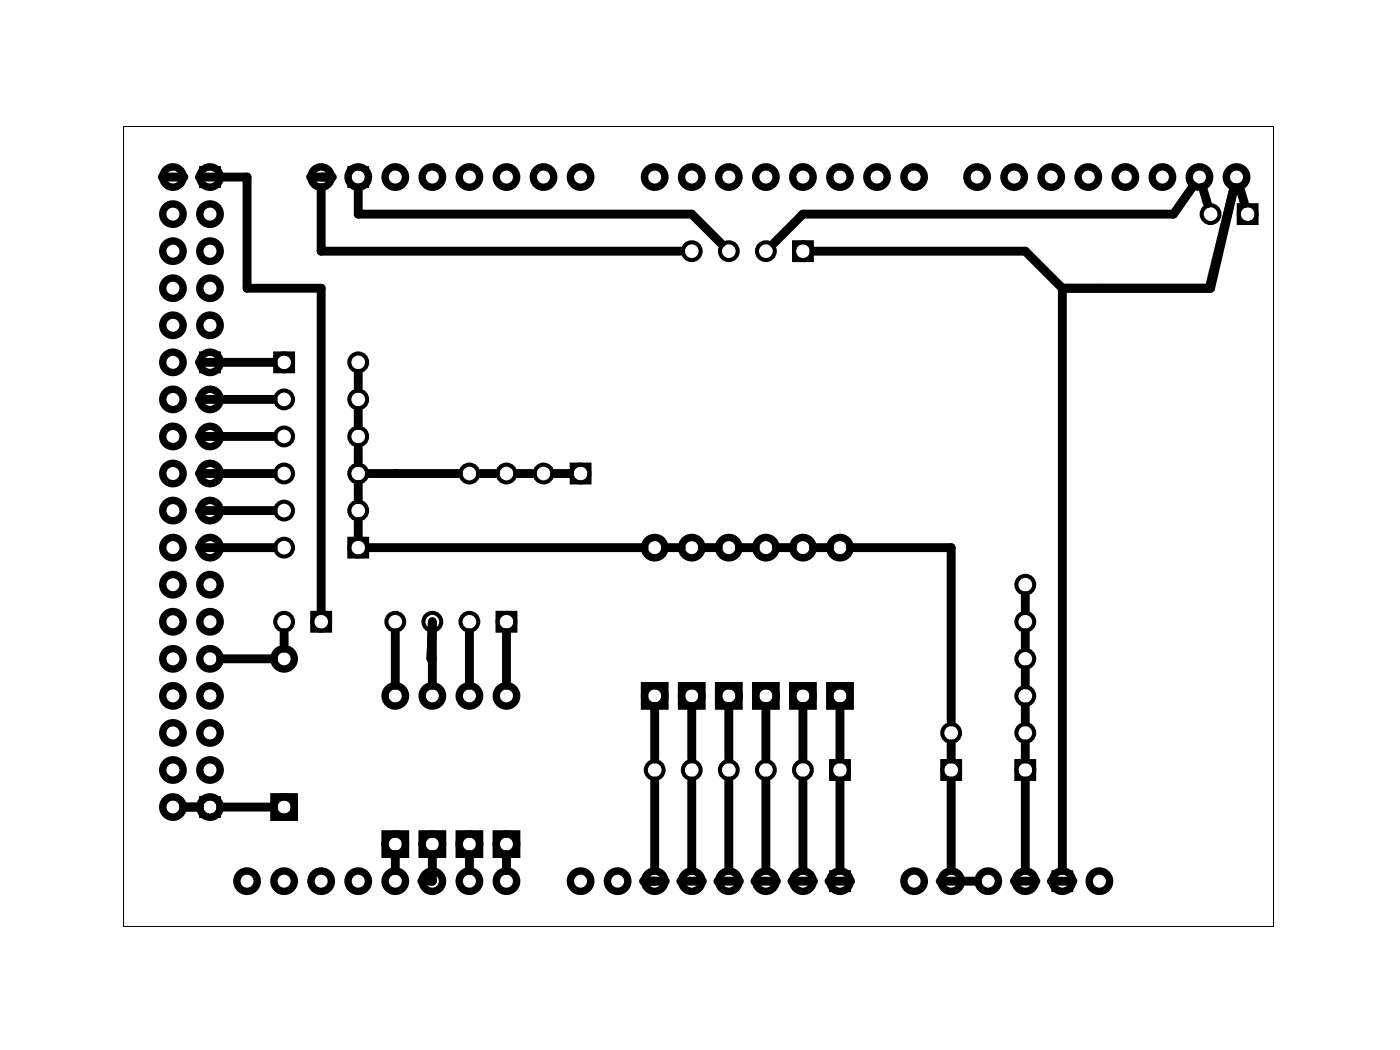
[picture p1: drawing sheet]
<svg xmlns="http://www.w3.org/2000/svg" width="96mm" height="72mm" viewBox="0 0 96 72" stroke-linecap="round" stroke-linejoin="round" font-family="sans-serif">
<path d="M8.5 8.7h78.8v54.8h-78.8z" fill="none" stroke="#000" stroke-width=".07"/>
<g fill="none" stroke="#000" stroke-width=".51">
<path d="M18.8 54.6h1.4v1.4h-1.4zM26.4 57.2h1.4v1.4h-1.4zM28.9 57.2h1.4v1.4h-1.4zM31.5 57.2h1.4v1.4h-1.4zM34 57.2h1.4v1.4h-1.4zM44.2 47h1.4v1.4h-1.4zM46.7 47h1.4v1.4h-1.4zM49.3 47h1.4v1.4h-1.4zM51.8 47h1.4v1.4h-1.4zM54.3 47h1.4v1.4h-1.4zM56.9 47h1.4v1.4h-1.4z"/>
<circle cx="11.9" cy="14.7" r=".7"/>
<circle cx="11.9" cy="12.1" r=".7"/>
<circle cx="11.9" cy="19.8" r=".7"/>
<circle cx="11.9" cy="17.2" r=".7"/>
<circle cx="14.4" cy="14.7" r=".7"/>
<circle cx="14.4" cy="12.1" r=".7"/>
<circle cx="14.4" cy="19.8" r=".7"/>
<circle cx="14.4" cy="17.2" r=".7"/>
<circle cx="22" cy="12.1" r=".7"/>
<circle cx="24.6" cy="12.1" r=".7"/>
<circle cx="27.1" cy="12.1" r=".7"/>
<circle cx="29.6" cy="12.1" r=".7"/>
<circle cx="32.2" cy="12.1" r=".7"/>
<circle cx="34.7" cy="12.1" r=".7"/>
<circle cx="37.3" cy="12.1" r=".7"/>
<circle cx="39.8" cy="12.1" r=".7"/>
<circle cx="44.9" cy="12.1" r=".7"/>
<circle cx="47.4" cy="12.1" r=".7"/>
<circle cx="50" cy="12.1" r=".7"/>
<circle cx="52.5" cy="12.1" r=".7"/>
<circle cx="55" cy="12.1" r=".7"/>
<circle cx="57.6" cy="12.1" r=".7"/>
<circle cx="60.1" cy="12.1" r=".7"/>
<circle cx="62.7" cy="12.1" r=".7"/>
<circle cx="67" cy="12.1" r=".7"/>
<circle cx="69.5" cy="12.1" r=".7"/>
<circle cx="72.1" cy="12.1" r=".7"/>
<circle cx="74.6" cy="12.1" r=".7"/>
<circle cx="77.1" cy="12.1" r=".7"/>
<circle cx="79.7" cy="12.1" r=".7"/>
<circle cx="82.2" cy="12.1" r=".7"/>
<circle cx="84.8" cy="12.1" r=".7"/>
<circle cx="11.9" cy="27.4" r=".7"/>
<circle cx="11.9" cy="29.9" r=".7"/>
<circle cx="11.9" cy="24.8" r=".7"/>
<circle cx="11.9" cy="32.5" r=".7"/>
<circle cx="11.9" cy="37.5" r=".7"/>
<circle cx="11.9" cy="35" r=".7"/>
<circle cx="11.9" cy="22.3" r=".7"/>
<circle cx="14.4" cy="27.4" r=".7"/>
<circle cx="14.4" cy="24.8" r=".7"/>
<circle cx="14.4" cy="29.9" r=".7"/>
<circle cx="14.4" cy="32.5" r=".7"/>
<circle cx="14.4" cy="37.5" r=".7"/>
<circle cx="14.4" cy="35" r=".7"/>
<circle cx="14.4" cy="22.3" r=".7"/>
<circle cx="44.9" cy="37.5" r=".7"/>
<circle cx="47.4" cy="37.5" r=".7"/>
<circle cx="50" cy="37.5" r=".7"/>
<circle cx="52.5" cy="37.5" r=".7"/>
<circle cx="55" cy="37.5" r=".7"/>
<circle cx="57.6" cy="37.5" r=".7"/>
<circle cx="11.9" cy="55.3" r=".7"/>
<circle cx="11.9" cy="45.2" r=".7"/>
<circle cx="11.9" cy="42.6" r=".7"/>
<circle cx="11.9" cy="50.2" r=".7"/>
<circle cx="11.9" cy="52.8" r=".7"/>
<circle cx="11.9" cy="40.1" r=".7"/>
<circle cx="11.9" cy="47.7" r=".7"/>
<circle cx="14.4" cy="55.3" r=".7"/>
<circle cx="14.4" cy="45.2" r=".7"/>
<circle cx="14.4" cy="52.8" r=".7"/>
<circle cx="14.4" cy="42.6" r=".7"/>
<circle cx="14.4" cy="50.2" r=".7"/>
<circle cx="14.4" cy="47.7" r=".7"/>
<circle cx="14.4" cy="40.1" r=".7"/>
<circle cx="19.5" cy="55.3" r=".7"/>
<circle cx="19.5" cy="45.2" r=".7"/>
<circle cx="27.1" cy="57.9" r=".7"/>
<circle cx="27.1" cy="47.7" r=".7"/>
<circle cx="29.6" cy="57.9" r=".7"/>
<circle cx="29.6" cy="47.7" r=".7"/>
<circle cx="32.2" cy="57.9" r=".7"/>
<circle cx="32.2" cy="47.7" r=".7"/>
<circle cx="34.7" cy="57.9" r=".7"/>
<circle cx="34.7" cy="47.7" r=".7"/>
<circle cx="44.9" cy="47.7" r=".7"/>
<circle cx="47.4" cy="47.7" r=".7"/>
<circle cx="50" cy="47.7" r=".7"/>
<circle cx="52.5" cy="47.7" r=".7"/>
<circle cx="55" cy="47.7" r=".7"/>
<circle cx="57.6" cy="47.7" r=".7"/>
<circle cx="16.9" cy="60.4" r=".7"/>
<circle cx="19.5" cy="60.4" r=".7"/>
<circle cx="22" cy="60.4" r=".7"/>
<circle cx="24.6" cy="60.4" r=".7"/>
<circle cx="27.1" cy="60.4" r=".7"/>
<circle cx="29.6" cy="60.4" r=".7"/>
<circle cx="32.2" cy="60.4" r=".7"/>
<circle cx="34.7" cy="60.4" r=".7"/>
<circle cx="39.8" cy="60.4" r=".7"/>
<circle cx="42.3" cy="60.4" r=".7"/>
<circle cx="44.9" cy="60.4" r=".7"/>
<circle cx="47.4" cy="60.4" r=".7"/>
<circle cx="50" cy="60.4" r=".7"/>
<circle cx="52.5" cy="60.4" r=".7"/>
<circle cx="55" cy="60.4" r=".7"/>
<circle cx="57.6" cy="60.4" r=".7"/>
<circle cx="62.7" cy="60.4" r=".7"/>
<circle cx="65.2" cy="60.4" r=".7"/>
<circle cx="67.7" cy="60.4" r=".7"/>
<circle cx="70.3" cy="60.4" r=".7"/>
<circle cx="72.8" cy="60.4" r=".7"/>
<circle cx="75.4" cy="60.4" r=".7"/>
</g>
<g fill="none" stroke="#000" stroke-width=".28">
<path d="M13.8 11.5h1.2v1.2h-1.2zM23.9 11.5h1.3v1.2h-1.3zM54.4 16.6h1.2v1.2h-1.2zM84.9 14.1h1.2v1.2h-1.2zM13.8 24.2h1.2v1.2h-1.2zM18.9 24.2h1.2v1.2h-1.2zM23.9 36.9h1.3v1.2h-1.3zM39.2 31.8h1.2v1.3h-1.2zM13.8 54.7h1.2v1.2h-1.2zM21.4 42h1.2v1.2h-1.2zM34.1 42h1.2v1.2h-1.2zM57 59.8h1.2v1.2h-1.2z"/>
<path d="M57 52.2h1.2v1.2h-1.2zM64.6 52.2h1.2v1.2h-1.2zM69.7 52.2h1.2v1.2h-1.2zM72.2 59.8h1.2v1.2h-1.2z"/>
<circle cx="11.9" cy="12.1" r=".61"/>
<circle cx="14.4" cy="12.1" r=".61"/>
<circle cx="22" cy="12.1" r=".61"/>
<circle cx="24.6" cy="12.1" r=".61"/>
<circle cx="47.4" cy="17.2" r=".61"/>
<circle cx="50" cy="17.2" r=".61"/>
<circle cx="52.5" cy="17.2" r=".61"/>
<circle cx="55" cy="17.2" r=".61"/>
<circle cx="83" cy="14.7" r=".61"/>
<circle cx="85.5" cy="14.7" r=".61"/>
<circle cx="14.4" cy="32.5" r=".61"/>
<circle cx="14.4" cy="29.9" r=".61"/>
<circle cx="14.4" cy="35" r=".61"/>
<circle cx="14.4" cy="37.5" r=".61"/>
<circle cx="14.4" cy="24.8" r=".61"/>
<circle cx="14.4" cy="27.4" r=".61"/>
<circle cx="19.5" cy="29.9" r=".61"/>
<circle cx="19.5" cy="32.5" r=".61"/>
<circle cx="19.5" cy="35" r=".61"/>
<circle cx="19.5" cy="37.5" r=".61"/>
<circle cx="19.5" cy="24.8" r=".61"/>
<circle cx="19.5" cy="27.4" r=".61"/>
<circle cx="24.6" cy="35" r=".61"/>
<circle cx="24.6" cy="37.5" r=".61"/>
<circle cx="24.6" cy="24.8" r=".61"/>
<circle cx="24.6" cy="27.4" r=".61"/>
<circle cx="24.6" cy="32.5" r=".61"/>
<circle cx="24.6" cy="29.9" r=".61"/>
<circle cx="32.2" cy="32.5" r=".61"/>
<circle cx="34.7" cy="32.5" r=".61"/>
<circle cx="37.3" cy="32.5" r=".61"/>
<circle cx="39.8" cy="32.5" r=".61"/>
<circle cx="11.9" cy="55.3" r=".61"/>
<circle cx="14.4" cy="55.3" r=".61"/>
<circle cx="19.5" cy="42.6" r=".61"/>
<circle cx="22" cy="42.6" r=".61"/>
<circle cx="27.1" cy="42.6" r=".61"/>
<circle cx="29.6" cy="42.6" r=".61"/>
<circle cx="32.2" cy="42.6" r=".61"/>
<circle cx="34.7" cy="42.6" r=".61"/>
<circle cx="44.9" cy="52.8" r=".61"/>
<circle cx="47.4" cy="52.8" r=".61"/>
<circle cx="50" cy="52.8" r=".61"/>
<circle cx="52.5" cy="52.8" r=".61"/>
<circle cx="55" cy="52.8" r=".61"/>
<circle cx="57.6" cy="52.8" r=".61"/>
<circle cx="65.2" cy="50.2" r=".61"/>
<circle cx="65.2" cy="52.8" r=".61"/>
<circle cx="70.3" cy="50.2" r=".61"/>
<circle cx="70.3" cy="52.8" r=".61"/>
<circle cx="70.3" cy="40.1" r=".61"/>
<circle cx="70.3" cy="42.6" r=".61"/>
<circle cx="70.3" cy="47.7" r=".61"/>
<circle cx="70.3" cy="45.2" r=".61"/>
<circle cx="44.9" cy="60.4" r=".61"/>
<circle cx="47.4" cy="60.4" r=".61"/>
<circle cx="50" cy="60.4" r=".61"/>
<circle cx="52.5" cy="60.4" r=".61"/>
<circle cx="55" cy="60.4" r=".61"/>
<circle cx="57.6" cy="60.4" r=".61"/>
<circle cx="65.2" cy="60.4" r=".61"/>
<circle cx="67.7" cy="60.4" r=".61"/>
<circle cx="70.3" cy="60.4" r=".61"/>
<circle cx="72.8" cy="60.4" r=".61"/>
</g>
<g fill="none" stroke="#000" stroke-width=".61">
<path d="M11.1 12.1h1.5M13.7 12.1h3.2v7.7h5.1v22.1M21.3 12.1h1.5M22 12.9v4.3h24.7M24.6 12.9v1.8h22.8l2 2M55.8 17.2h14.5l2.5 2.6M72.8 19.8v39.8M81.8 12.7l-1.4 2h-25.4l-2 2M82.4 12.8l.4 1.2M84.6 12.8l-1.7 7M84.6 12.8l-1.6 7h-10.2M85 12.8l.3 1.2"/>
<path d="M13.7 32.5h5M13.7 24.8h5M13.7 27.4h5M13.7 29.9h5M13.7 35h5M13.7 37.5h5M24.6 25.6v1M24.6 28.1v1.1M24.6 30.7v1M24.6 33.2v1M24.6 35.7v1.1M25.3 32.5h6.1"/>
<path d="M25.3 37.5h18.8M32.9 32.5h1.1M35.5 32.5h1M38 32.5h1M45.6 37.5h1.1M48.1 37.5h1.1M50.7 37.5h1.1M53.2 37.5h1.1M55.8 37.5h1M58.3 37.5h6.9v12M12.6 55.3h1.1M15.1 55.3h3.6"/>
<path d="M15.1 45.2h3.6M19.5 43.4v1M27.1 43.4v3.6M27.1 58.6v1.1M29.5 45.2l.1-2.6v4.4M29.6 58.6v1.8h-.7M32.2 43.4v3.6M32.2 58.6v1.1M34.7 43.4v3.6M34.7 58.6v1.1M44.9 48.4v3.6M44.9 53.5v6.1"/>
<path d="M47.4 48.4v3.6M47.4 53.5v6.1M50 48.4v3.6M50 53.5v6.1M52.5 48.4v3.6M52.5 53.5v6.1M55 48.4v3.6M55 53.5v6.1M57.6 48.4v3.6M57.6 53.5v6.1M65.2 51v1M65.2 53.5v6.1"/>
<path d="M70.3 40.8v1.1M70.3 43.4v1M70.3 45.9v1M70.3 48.4v1.1M70.3 51v1M70.3 53.5v6.1M44.1 60.4h1.5M46.7 60.4h1.4M49.2 60.4h1.5M51.7 60.4h1.5M54.3 60.4h1.5M56.8 60.4h1.5"/>
<path d="M64.4 60.4h2.6M69.5 60.4h1.5M72.1 60.4h1.4"/>
</g>
</svg>
